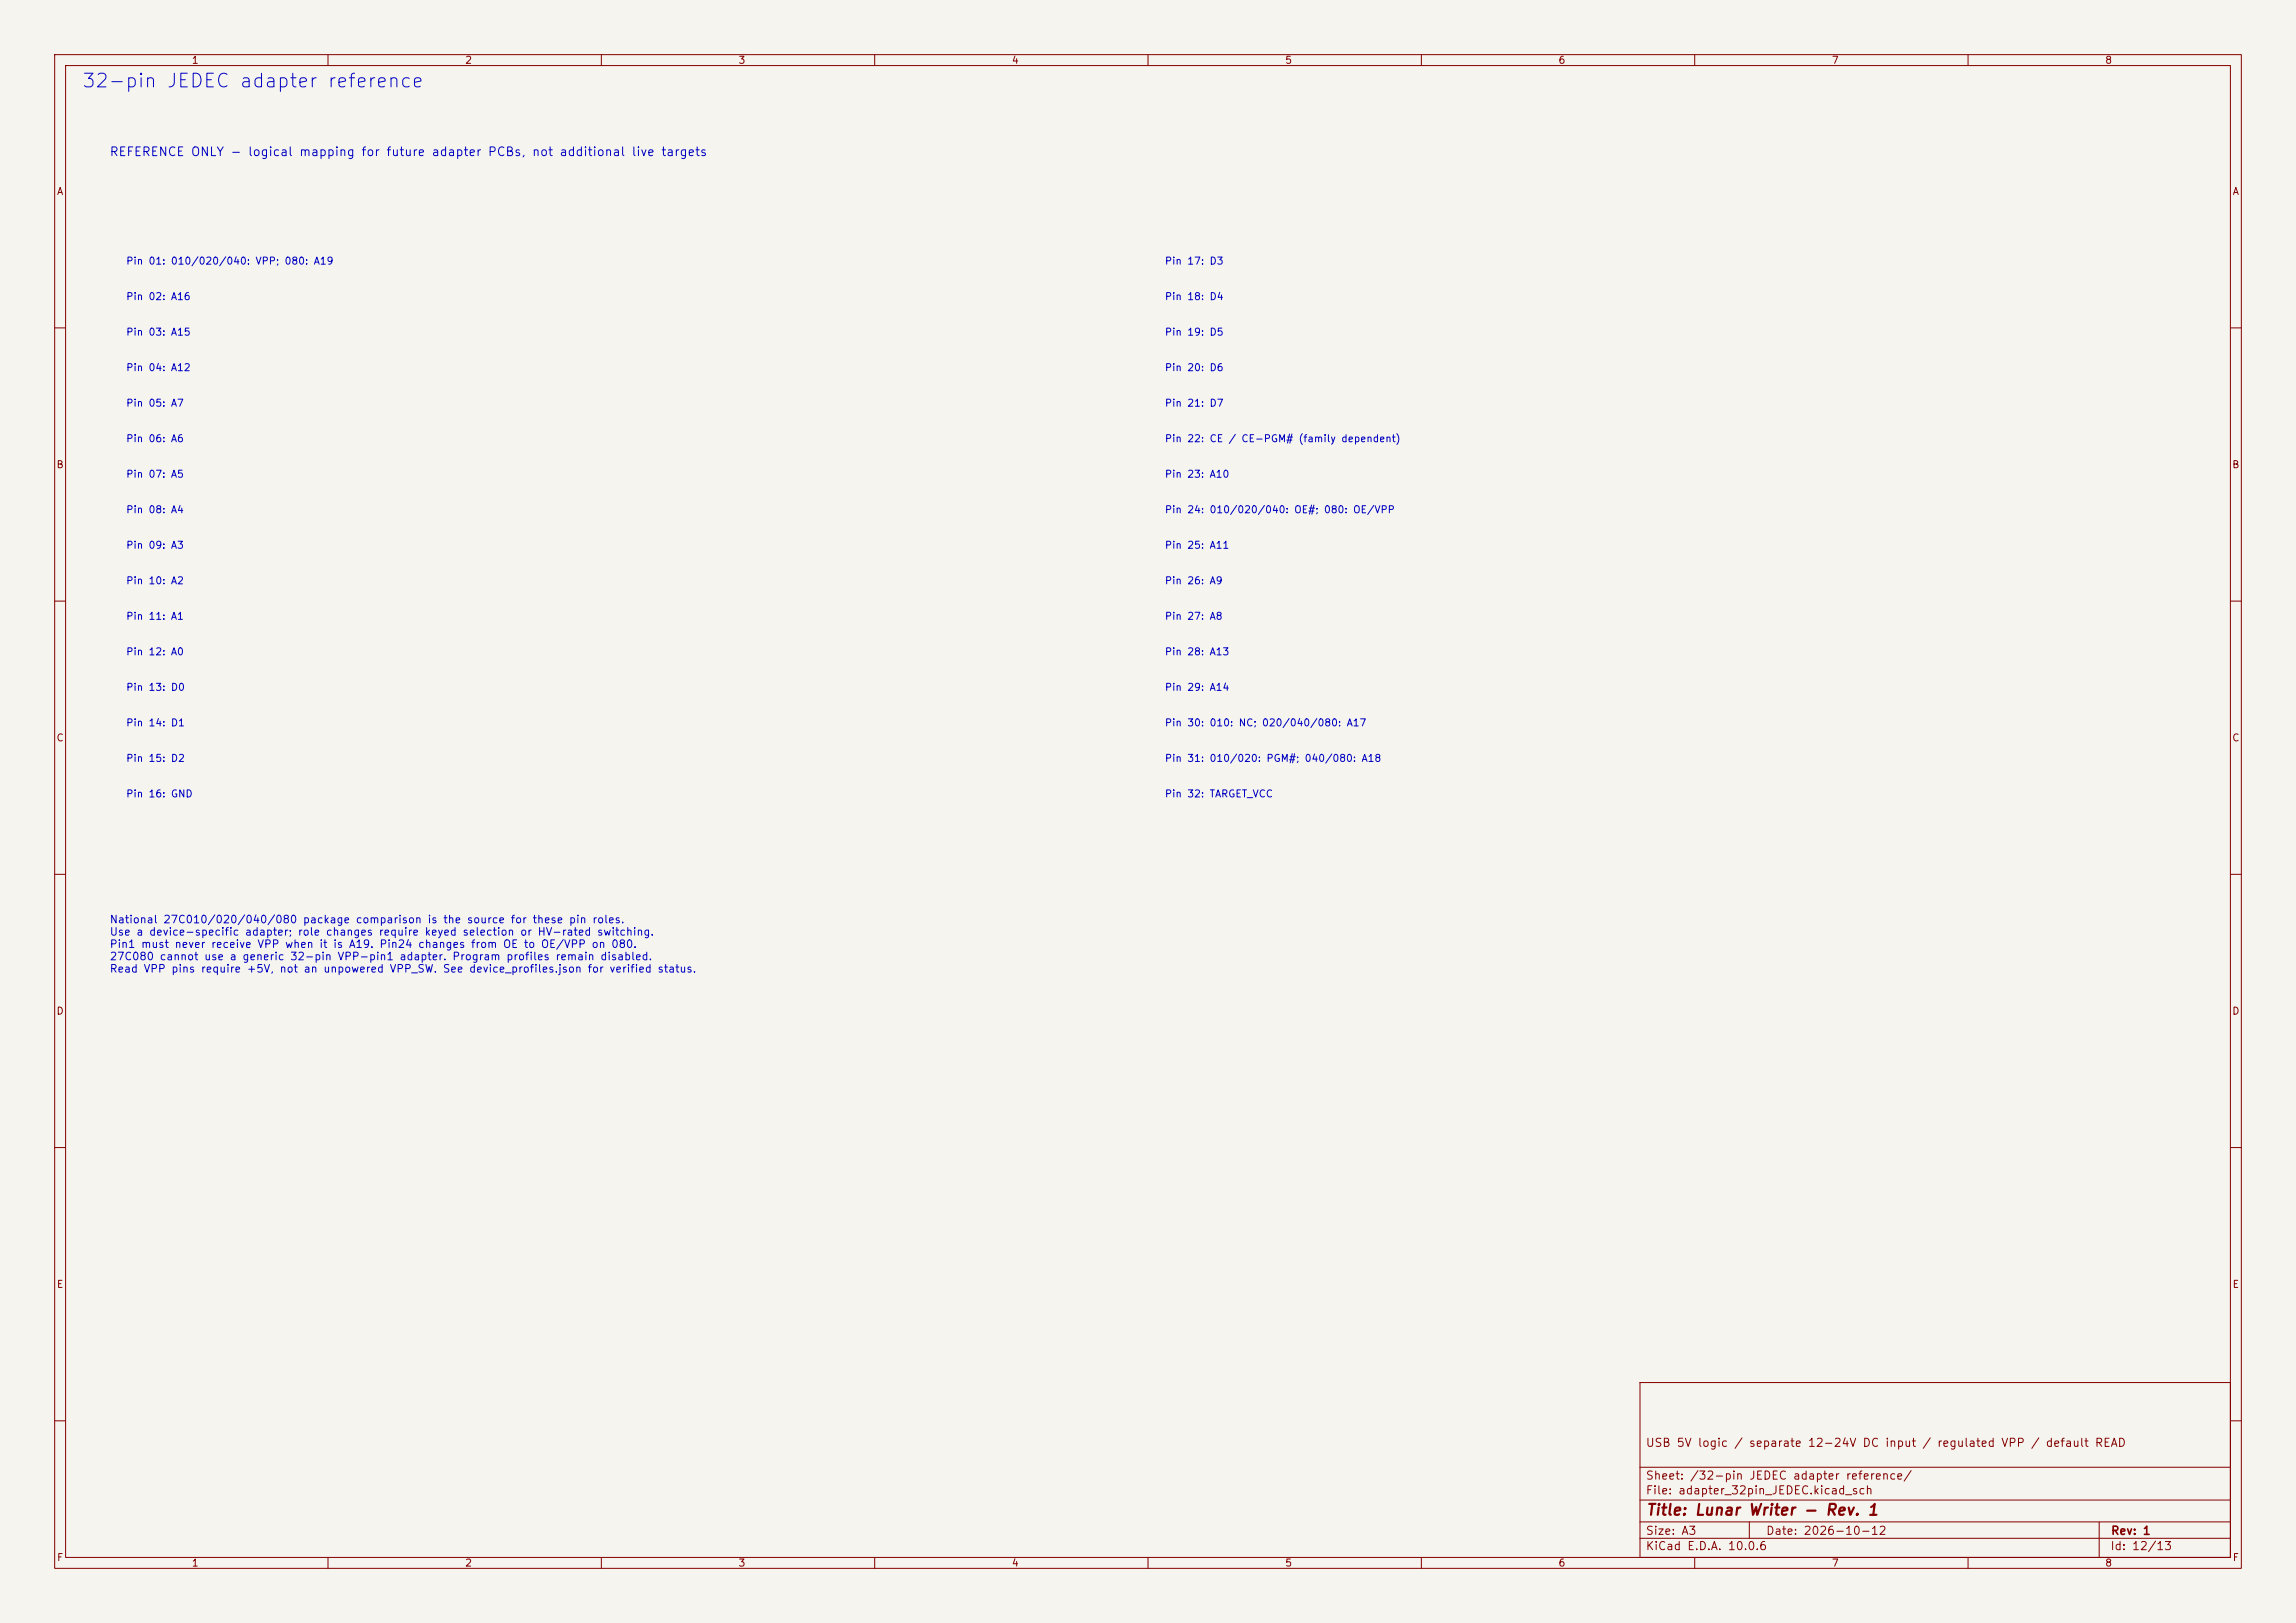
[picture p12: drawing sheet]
<svg xmlns="http://www.w3.org/2000/svg" width="420mm" height="297mm" viewBox="0 0 420 297" stroke-linecap="round" stroke-linejoin="round" font-family="sans-serif">
<defs><g id="words">
<text font-size="2.5" fill="#0000c2" x="14.9" y="16.7">32-pin JEDEC adapter reference</text>
<text font-size="2" fill="#840000" x="301" y="277.8">Title: Lunar Writer - Rev. 1</text>
<text font-size="1.6" fill="#0000c2" x="19.9" y="29">REFERENCE ONLY - logical mapping for future adapter PCBs, not additional live targets</text>
<g font-size="1.5" fill="#840000">
<text x="300.9" y="265.1">USB 5V logic / separate 12-24V DC input / regulated VPP / default READ</text>
<text x="300.9" y="273.8">File: adapter_32pin_JEDEC.kicad_sch</text>
<text x="300.9" y="271.1">Sheet: /32-pin JEDEC adapter reference/</text>
<text x="300.9" y="281.2">Size: A3</text>
<text x="322.9" y="281.2">Date: 2026-10-12</text>
<text x="386" y="281.2">Rev: 1</text>
<text x="300.9" y="284">KiCad E.D.A. 10.0.6</text>
<text x="385.9" y="284">Id: 12/13</text>
</g>
<g font-size="1.4" fill="#0000c2">
<text x="20" y="169.3">National 27C010/020/040/080 package comparison is the source for these pin roles.</text>
<text x="20" y="171.6">Use a device-specific adapter; role changes require keyed selection or HV-rated switching.</text>
<text x="20" y="173.8">Pin1 must never receive VPP when it is A19. Pin24 changes from OE to OE/VPP on 080.</text>
<text x="20" y="176.1">27C080 cannot use a generic 32-pin VPP-pin1 adapter. Program profiles remain disabled.</text>
<text x="20" y="178.3">Read VPP pins require +5V, not an unpowered VPP_SW. See device_profiles.json for verified status.</text>
</g>
<g font-size="1.3" fill="#840000">
<text x="35" y="12">1</text>
<text x="85" y="12">2</text>
<text x="135" y="12">3</text>
<text x="185" y="12">4</text>
<text x="235" y="12">5</text>
<text x="285" y="12">6</text>
<text x="335" y="12">7</text>
<text x="385" y="12">8</text>
<text x="10.3" y="36">A</text>
<text x="408.3" y="36">A</text>
<text x="10.2" y="86">B</text>
<text x="408.2" y="86">B</text>
<text x="10.2" y="136">C</text>
<text x="408.2" y="136">C</text>
<text x="10.2" y="186">D</text>
<text x="408.2" y="186">D</text>
<text x="10.3" y="236">E</text>
<text x="408.3" y="236">E</text>
<text x="10.3" y="286">F</text>
<text x="35" y="287">1</text>
<text x="85" y="287">2</text>
<text x="135" y="287">3</text>
<text x="185" y="287">4</text>
<text x="235" y="287">5</text>
<text x="285" y="287">6</text>
<text x="335" y="287">7</text>
<text x="385" y="287">8</text>
<text x="408.3" y="286">F</text>
</g>
<g font-size="1.3" fill="#0000c2">
<text x="23" y="48.7">Pin 01: 010/020/040: VPP; 080: A19</text>
<text x="213" y="48.7">Pin 17: D3</text>
<text x="23" y="55.2">Pin 02: A16</text>
<text x="213" y="55.2">Pin 18: D4</text>
<text x="23" y="61.7">Pin 03: A15</text>
<text x="213" y="61.7">Pin 19: D5</text>
<text x="23" y="68.2">Pin 04: A12</text>
<text x="213" y="68.2">Pin 20: D6</text>
<text x="23" y="74.7">Pin 05: A7</text>
<text x="213" y="74.7">Pin 21: D7</text>
<text x="23" y="81.2">Pin 06: A6</text>
<text x="213" y="81.2">Pin 22: CE / CE-PGM# (family dependent)</text>
<text x="23" y="87.7">Pin 07: A5</text>
<text x="213" y="87.7">Pin 23: A10</text>
<text x="23" y="94.2">Pin 08: A4</text>
<text x="213" y="94.2">Pin 24: 010/020/040: OE#; 080: OE/VPP</text>
<text x="23" y="100.7">Pin 09: A3</text>
<text x="213" y="100.7">Pin 25: A11</text>
<text x="23" y="107.2">Pin 10: A2</text>
<text x="213" y="107.2">Pin 26: A9</text>
<text x="23" y="113.7">Pin 11: A1</text>
<text x="213" y="113.7">Pin 27: A8</text>
<text x="23" y="120.2">Pin 12: A0</text>
<text x="213" y="120.2">Pin 28: A13</text>
<text x="23" y="126.7">Pin 13: D0</text>
<text x="213" y="126.7">Pin 29: A14</text>
<text x="23" y="133.2">Pin 14: D1</text>
<text x="213" y="133.2">Pin 30: 010: NC; 020/040/080: A17</text>
<text x="23" y="139.7">Pin 15: D2</text>
<text x="213" y="139.7">Pin 31: 010/020: PGM#; 040/080: A18</text>
<text x="23" y="146.2">Pin 16: GND</text>
<text x="213" y="146.2">Pin 32: TARGET_VCC</text>
</g>
</g></defs>
<path d="M0 0h420v297h-420z" fill="#f5f4ef" stroke="#f5f4ef" stroke-width=".18"/>
<g fill="none" stroke="#840000" stroke-width=".18">
<path d="M10 10h400v277h-400zM12 12h396v273h-396zM60 10v2M110 10v2M160 10v2M210 10v2M260 10v2M310 10v2M360 10v2M10 60h2M408 60h2M10 110h2"/>
<path d="M408 110h2M10 160h2M408 160h2M10 210h2M408 210h2M300 253h108v32h-108zM10 260h2M300 278.5h108M300 274.5h108M300 268.5h108M320 278.5v3M384 278.5v6.5"/>
<path d="M408 260h2M60 285v2M110 285v2M160 285v2M210 285v2M260 285v2M300 281.5h108M310 285v2M360 285v2"/>
</g>
<use href="#words"/>
</svg>
